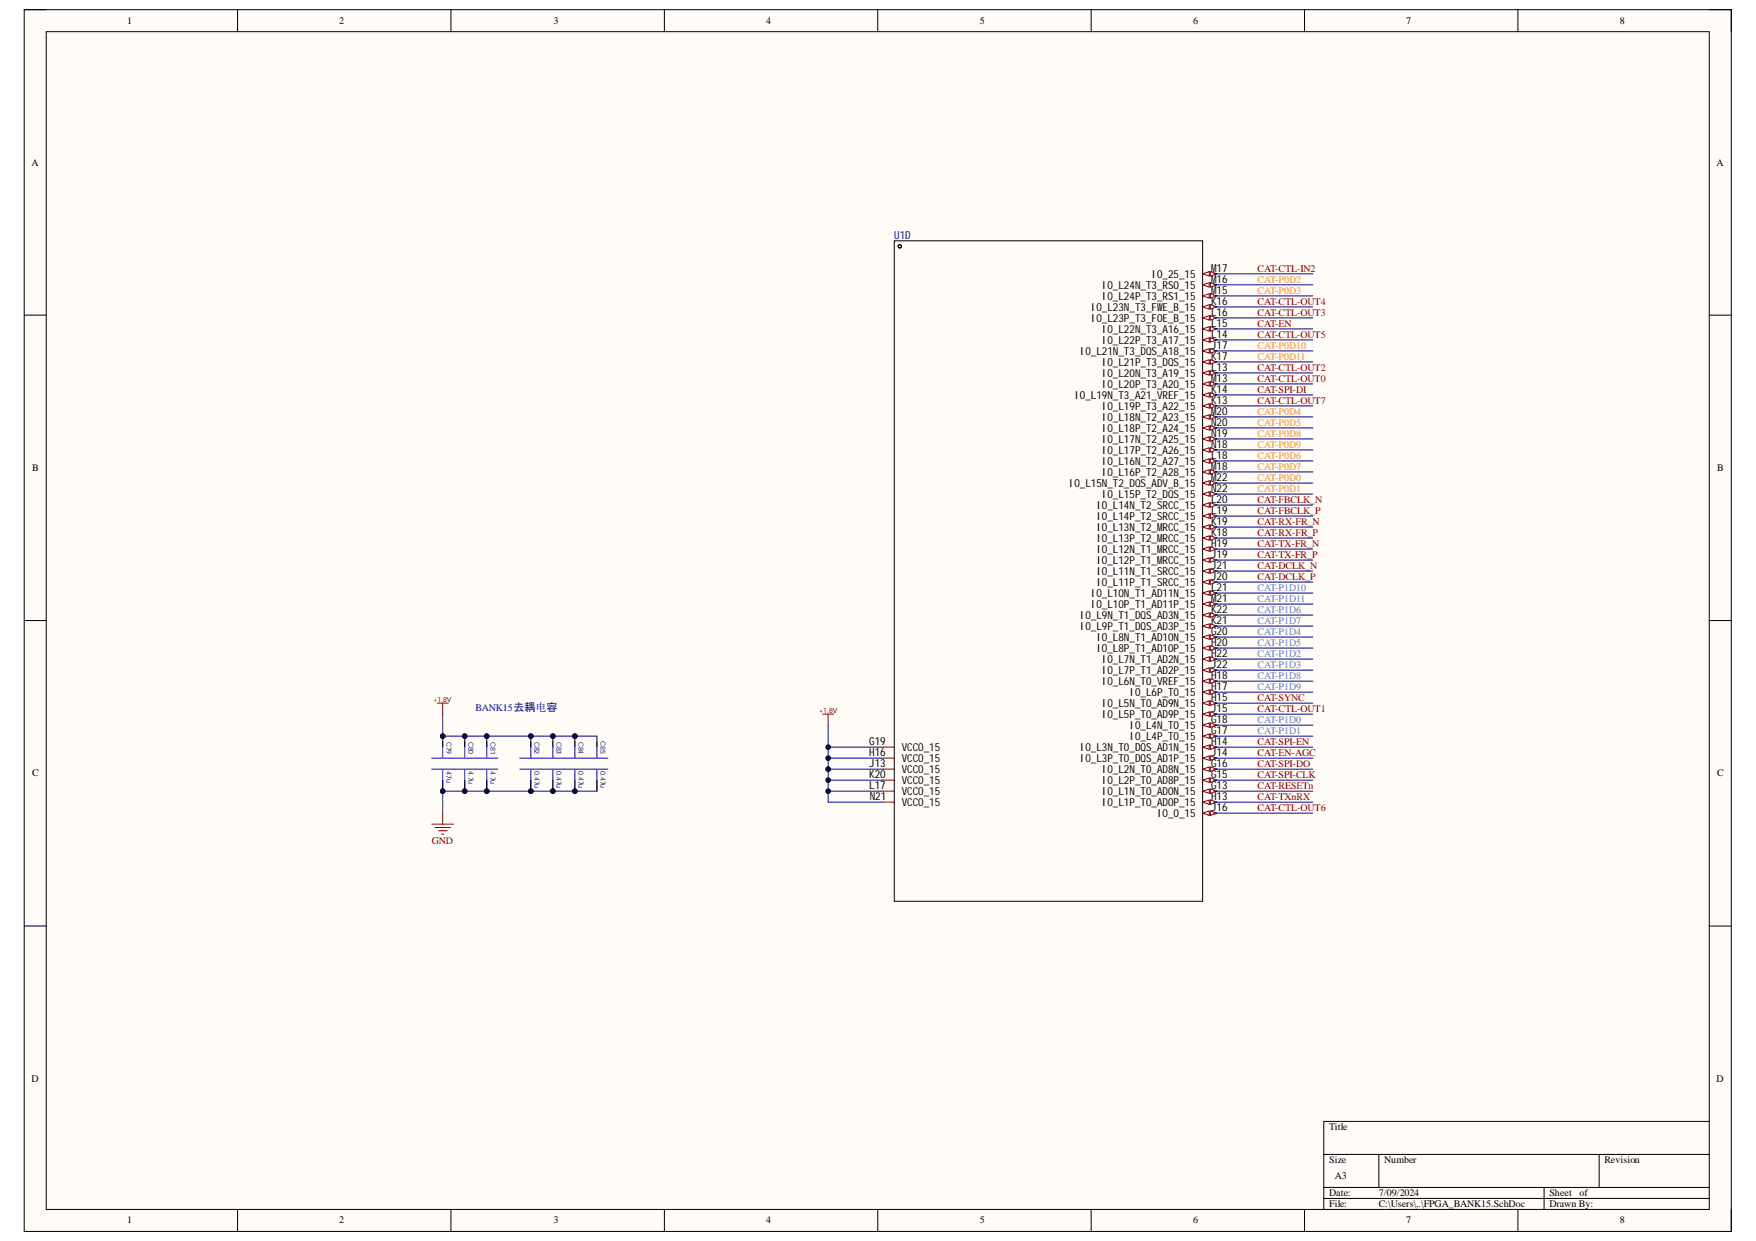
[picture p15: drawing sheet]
<svg xmlns="http://www.w3.org/2000/svg" width="297mm" height="210mm" viewBox="0 0 297 210" stroke-linecap="round" stroke-linejoin="round" font-family="sans-serif">
<defs><g id="words">
<text font-size="1.9" fill="#000080" x="151.3" y="40.4">U1D</text>
<g font-size="1.9">
<text x="194.8" y="47">IO_25_15</text>
<text x="204.9" y="47.9">M16</text>
<text x="204.9" y="46">M17</text>
<text x="184.5" y="52.5">IO_L23N_T3_FWE_B_15</text>
<text x="186.4" y="50.7">IO_L24P_T3_RS1_15</text>
<text x="186.4" y="48.8">IO_L24N_T3_RS0_15</text>
<text x="204.9" y="53.5">L16</text>
<text x="204.9" y="51.6">K16</text>
<text x="204.9" y="49.8">M15</text>
<text x="182.7" y="60">IO_L21N_T3_DQS_A18_15</text>
<text x="184.5" y="54.4">IO_L23P_T3_FOE_B_15</text>
<text x="186.4" y="58.1">IO_L22P_T3_A17_15</text>
<text x="186.4" y="56.3">IO_L22N_T3_A16_15</text>
<text x="204.9" y="59.1">J17</text>
<text x="204.9" y="57.2">L14</text>
<text x="204.9" y="55.3">L15</text>
<text x="186.4" y="65.6">IO_L20P_T3_A20_15</text>
<text x="186.4" y="63.7">IO_L20N_T3_A19_15</text>
<text x="186.4" y="61.8">IO_L21P_T3_DQS_15</text>
<text x="204.9" y="64.6">M13</text>
<text x="204.9" y="62.8">L13</text>
<text x="204.9" y="60.9">K17</text>
<text x="181.8" y="67.4">IO_L19N_T3_A21_VREF_15</text>
<text x="186.4" y="71.2">IO_L18N_T2_A23_15</text>
<text x="186.4" y="69.3">IO_L19P_T3_A22_15</text>
<text x="204.9" y="70.2">M20</text>
<text x="204.9" y="68.4">K13</text>
<text x="204.9" y="66.5">K14</text>
<text x="186.4" y="76.7">IO_L17P_T2_A26_15</text>
<text x="186.4" y="74.9">IO_L17N_T2_A25_15</text>
<text x="186.4" y="73">IO_L18P_T2_A24_15</text>
<text x="204.9" y="77.7">L18</text>
<text x="204.9" y="75.8">N18</text>
<text x="204.9" y="73.9">N19</text>
<text x="204.9" y="72.1">N20</text>
<text x="180.8" y="82.3">IO_L15N_T2_DQS_ADV_B_15</text>
<text x="186.4" y="80.5">IO_L16P_T2_A28_15</text>
<text x="186.4" y="78.6">IO_L16N_T2_A27_15</text>
<text x="204.9" y="83.3">N22</text>
<text x="204.9" y="81.4">M22</text>
<text x="204.9" y="79.5">M18</text>
<text x="185.5" y="89.8">IO_L13N_T2_MRCC_15</text>
<text x="185.5" y="87.9">IO_L14P_T2_SRCC_15</text>
<text x="185.5" y="86">IO_L14N_T2_SRCC_15</text>
<text x="186.4" y="84.2">IO_L15P_T2_DQS_15</text>
<text x="204.9" y="88.8">K19</text>
<text x="204.9" y="87">L19</text>
<text x="204.9" y="85.1">L20</text>
<text x="185.5" y="95.3">IO_L12P_T1_MRCC_15</text>
<text x="185.5" y="93.5">IO_L12N_T1_MRCC_15</text>
<text x="185.5" y="91.6">IO_L13P_T2_MRCC_15</text>
<text x="204.9" y="94.4">J19</text>
<text x="204.9" y="92.6">H19</text>
<text x="204.9" y="90.7">K18</text>
<text x="184.5" y="100.9">IO_L10N_T1_AD11N_15</text>
<text x="185.5" y="99.1">IO_L11P_T1_SRCC_15</text>
<text x="185.5" y="97.2">IO_L11N_T1_SRCC_15</text>
<text x="204.9" y="101.9">M21</text>
<text x="204.9" y="100">L21</text>
<text x="204.9" y="98.1">J20</text>
<text x="204.9" y="96.3">J21</text>
<text x="182.7" y="106.5">IO_L9P_T1_DQS_AD3P_15</text>
<text x="182.7" y="104.7">IO_L9N_T1_DQS_AD3N_15</text>
<text x="184.5" y="102.8">IO_L10P_T1_AD11P_15</text>
<text x="204.9" y="107.4">G20</text>
<text x="204.9" y="105.6">K21</text>
<text x="204.9" y="103.7">K22</text>
<text x="185.5" y="110.2">IO_L8P_T1_AD10P_15</text>
<text x="185.5" y="108.4">IO_L8N_T1_AD10N_15</text>
<text x="186.4" y="114">IO_L7P_T1_AD2P_15</text>
<text x="186.4" y="112.1">IO_L7N_T1_AD2N_15</text>
<text x="204.9" y="113">J22</text>
<text x="204.9" y="111.2">H22</text>
<text x="204.9" y="109.3">H20</text>
<text x="186.4" y="119.5">IO_L5N_T0_AD9N_15</text>
<text x="186.4" y="115.8">IO_L6N_T0_VREF_15</text>
<text x="191.1" y="117.7">IO_L6P_T0_15</text>
<text x="204.9" y="118.6">H15</text>
<text x="204.9" y="116.8">H17</text>
<text x="204.9" y="114.9">H18</text>
<text x="186.4" y="121.4">IO_L5P_T0_AD9P_15</text>
<text x="191.1" y="125.1">IO_L4P_T0_15</text>
<text x="191.1" y="123.3">IO_L4N_T0_15</text>
<text x="204.9" y="124.2">G17</text>
<text x="204.9" y="122.3">G18</text>
<text x="204.9" y="120.5">J15</text>
<text x="147" y="126.1">G19</text>
<text x="147" y="127.9">H16</text>
<text x="147" y="129.8">J13</text>
<text x="147" y="131.6">K20</text>
<text x="152.5" y="127">VCCO_15</text>
<text x="152.5" y="128.9">VCCO_15</text>
<text x="152.5" y="130.7">VCCO_15</text>
<text x="182.7" y="128.9">IO_L3P_T0_DQS_AD1P_15</text>
<text x="182.7" y="127">IO_L3N_T0_DQS_AD1N_15</text>
<text x="186.4" y="130.7">IO_L2N_T0_AD8N_15</text>
<text x="204.9" y="131.6">G15</text>
<text x="204.9" y="129.8">G16</text>
<text x="204.9" y="127.9">J14</text>
<text x="204.9" y="126.1">H14</text>
<text x="147" y="133.5">L17</text>
<text x="147.1" y="135.4">N21</text>
<text x="152.5" y="132.6">VCCO_15</text>
<text x="152.5" y="134.4">VCCO_15</text>
<text x="152.5" y="136.3">VCCO_15</text>
<text x="186.4" y="136.3">IO_L1P_T0_AD0P_15</text>
<text x="186.4" y="134.4">IO_L1N_T0_AD0N_15</text>
<text x="186.4" y="132.6">IO_L2P_T0_AD8P_15</text>
<text x="204.9" y="137.2">J16</text>
<text x="204.9" y="135.4">H13</text>
<text x="204.9" y="133.5">G13</text>
<text x="195.7" y="138.2">IO_0_15</text>
</g>
<g font-size="1.7">
<text x="21.5" y="4.1">1</text>
<text x="57.4" y="4.1">2</text>
<text x="93.6" y="4.1">3</text>
<text x="129.6" y="4.1">4</text>
<text x="165.8" y="4.1">5</text>
<text x="201.8" y="4.1">6</text>
<text x="237.9" y="4.1">7</text>
<text x="274" y="4.1">8</text>
<text x="5.3" y="28">A</text>
<text x="290.4" y="28">A</text>
<text x="5.4" y="79.7">B</text>
<text x="290.4" y="79.7">B</text>
<text x="5.4" y="131.3">C</text>
<text x="290.4" y="131.3">C</text>
<text x="5.3" y="183">D</text>
<text x="290.4" y="183">D</text>
<text x="224.8" y="191.1">Title</text>
<text x="224.8" y="196.7">Size</text>
<text x="234.2" y="196.7">Number</text>
<text x="271.4" y="196.7">Revision</text>
<text x="224.8" y="202.3">Date:</text>
<text x="225.8" y="199.5">A3</text>
<text x="233.2" y="202.3">7/09/2024</text>
<text x="262.1" y="202.3">Sheet</text>
<text x="267.2" y="202.3">of</text>
<text x="21.5" y="206.9">1</text>
<text x="57.4" y="206.9">2</text>
<text x="93.6" y="206.9">3</text>
<text x="129.6" y="206.9">4</text>
<text x="165.8" y="206.9">5</text>
<text x="201.8" y="206.9">6</text>
<text x="224.8" y="204.1">File:</text>
<text x="233.2" y="204.1">C:\Users\..\FPGA_BANK15.SchDoc</text>
<text x="237.9" y="206.9">7</text>
<text x="262.1" y="204.1">Drawn By:</text>
<text x="274" y="206.9">8</text>
</g>
<g font-size="1.7" fill="#980000">
<text x="212.7" y="45.9">CAT-CTL-IN2</text>
<text x="212.7" y="53.4">CAT-CTL-OUT3</text>
<text x="212.7" y="51.5">CAT-CTL-OUT4</text>
<text x="212.7" y="55.3">CAT-EN</text>
<text x="212.7" y="57.1">CAT-CTL-OUT5</text>
<text x="212.7" y="64.6">CAT-CTL-OUT0</text>
<text x="212.7" y="62.7">CAT-CTL-OUT2</text>
<text x="212.7" y="66.4">CAT-SPI-DI</text>
<text x="212.7" y="68.3">CAT-CTL-OUT7</text>
<text x="212.7" y="88.8">CAT-RX-FR_N</text>
<text x="212.7" y="86.9">CAT-FBCLK_P</text>
<text x="212.7" y="85">CAT-FBCLK_N</text>
<text x="212.7" y="90.6">CAT-RX-FR_P</text>
<text x="212.7" y="94.3">CAT-TX-FR_P</text>
<text x="212.7" y="92.5">CAT-TX-FR_N</text>
<text x="212.7" y="98.1">CAT-DCLK_P</text>
<text x="212.7" y="96.2">CAT-DCLK_N</text>
<text x="212.7" y="118.5">CAT-SYNC</text>
<text x="212.7" y="126">CAT-SPI-EN</text>
<text x="212.7" y="120.4">CAT-CTL-OUT1</text>
<text x="212.7" y="127.8">CAT-EN-AGC</text>
<text x="212.7" y="131.6">CAT-SPI-CLK</text>
<text x="212.7" y="129.7">CAT-SPI-DO</text>
<text x="212.7" y="133.4">CAT-RESETn</text>
<text x="212.7" y="135.3">CAT-TXnRX</text>
<text x="212.7" y="137.1">CAT-CTL-OUT6</text>
</g>
<g font-size="1.7" fill="#f90">
<text x="212.7" y="47.8">CAT-P0D2</text>
<text x="212.7" y="49.7">CAT-P0D3</text>
<text x="212.7" y="59">CAT-P0D10</text>
<text x="212.7" y="60.8">CAT-P0D11</text>
<text x="212.7" y="70.1">CAT-P0D4</text>
<text x="212.7" y="72">CAT-P0D5</text>
<text x="212.7" y="77.6">CAT-P0D6</text>
<text x="212.7" y="73.9">CAT-P0D8</text>
<text x="212.7" y="75.7">CAT-P0D9</text>
<text x="212.7" y="81.3">CAT-P0D0</text>
<text x="212.7" y="83.2">CAT-P0D1</text>
<text x="212.7" y="79.4">CAT-P0D7</text>
</g>
<g font-size="1.7" fill="#4a86e8">
<text x="212.7" y="99.9">CAT-P1D10</text>
<text x="212.7" y="101.8">CAT-P1D11</text>
<text x="212.7" y="107.4">CAT-P1D4</text>
<text x="212.7" y="103.6">CAT-P1D6</text>
<text x="212.7" y="105.5">CAT-P1D7</text>
<text x="212.7" y="111.1">CAT-P1D2</text>
<text x="212.7" y="112.9">CAT-P1D3</text>
<text x="212.7" y="109.2">CAT-P1D5</text>
<text x="212.7" y="114.8">CAT-P1D8</text>
<text x="212.7" y="116.7">CAT-P1D9</text>
<text x="212.7" y="122.3">CAT-P1D0</text>
<text x="212.7" y="124.1">CAT-P1D1</text>
</g>
<text font-size="1.7" fill="#000080" x="80.4" y="120.3">BANK15去耦电容</text>
<text font-size="1.7" fill="#800000" x="73.1" y="142.7">GND</text>
<g font-size="1.2" fill="#800000">
<text x="73.3" y="118.7">+1.8V</text>
<text x="138.6" y="120.6">+1.8V</text>
</g>
<g font-size="1.2" fill="#000080">
<text x="75.5" y="125.5" transform="rotate(90 75.5 125.5)">C79</text>
<text x="79.2" y="125.5" transform="rotate(90 79.2 125.5)">C80</text>
<text x="83" y="125.6" transform="rotate(90 83 125.6)">C81</text>
<text x="90.4" y="125.5" transform="rotate(90 90.4 125.5)">C82</text>
<text x="94.1" y="125.5" transform="rotate(90 94.1 125.5)">C83</text>
<text x="97.9" y="125.5" transform="rotate(90 97.9 125.5)">C84</text>
<text x="101.6" y="125.4" transform="rotate(90 101.6 125.4)">C85</text>
<text x="75.5" y="130.5" transform="rotate(90 75.5 130.5)">47u</text>
<text x="79.2" y="130.5" transform="rotate(90 79.2 130.5)">4.7u</text>
<text x="83" y="130.5" transform="rotate(90 83 130.5)">4.7u</text>
<text x="90.4" y="130.5" transform="rotate(90 90.4 130.5)">0.47u</text>
<text x="94.1" y="130.5" transform="rotate(90 94.1 130.5)">0.47u</text>
<text x="97.9" y="130.5" transform="rotate(90 97.9 130.5)">0.47u</text>
<text x="101.6" y="130.5" transform="rotate(90 101.6 130.5)">0.47u</text>
</g>
</g></defs>
<path d="M4.1 1.6h288.8v206.7h-288.8z" fill-rule="evenodd" fill="#fffcf8"/>
<path d="M4.1 1.6h288.8v206.7h-288.8z" fill="none" stroke="#000" stroke-width=".17"/>
<path d="M7.8 5.4h281.3v199.2h-281.3z" fill-rule="evenodd" fill="#fffcf8"/>
<g fill="none" stroke="#000" stroke-width=".17">
<path d="M4.1 1.6h3.7M7.8 5.4h281.3v199.2h-281.3zM40.2 1.6v3.8M76.3 1.6v3.8M112.4 1.6v3.8M148.5 1.6v3.8M184.6 1.6v3.8M220.7 1.6v3.8M256.8 1.6v3.8M289.1 1.6h3.8v3.8M4.1 53.3h3.7M289.1 53.3h3.8"/>
<path d="M4.1 105h3.7M289.1 105h3.8M4.1 156.6h3.7M289.1 156.6h3.8M223.9 195.3h65.2M233.2 195.3v5.5M270.5 195.3v5.5M289.1 189.7h-65.2v14.9M40.2 204.6v3.7M76.3 204.6v3.7M112.4 204.6v3.7M148.5 204.6v3.7"/>
<path d="M184.6 204.6v3.7M220.7 204.6v3.7M223.9 200.8h65.2M223.9 202.7h65.2M256.8 204.6v3.7M261.2 200.8v3.8M292.9 204.6v3.7"/>
</g>
<circle cx="74.9" cy="124.5" r=".37" fill="#000080"/>
<circle cx="74.9" cy="124.5" r=".37" fill="none" stroke="#000080" stroke-width=".17"/>
<circle cx="74.9" cy="133.8" r=".37" fill="#000080"/>
<circle cx="74.9" cy="133.8" r=".37" fill="none" stroke="#000080" stroke-width=".17"/>
<path d="M73 128.2h3.7M73 130.1h3.7M74.9 125.4v2.8M74.9 130.1v3.7" fill="none" stroke="#00f" stroke-width=".17"/>
<path d="M74.9 124.5v1.9" fill="none" stroke="#000" stroke-width=".17"/>
<circle cx="74.9" cy="124.5" r=".37" fill="#000080"/>
<circle cx="74.9" cy="124.5" r=".37" fill="none" stroke="#000080" stroke-width=".17"/>
<path d="M74.9 132v1.8" fill="none" stroke="#000" stroke-width=".17"/>
<circle cx="74.9" cy="133.8" r=".37" fill="#000080"/>
<circle cx="74.9" cy="133.8" r=".37" fill="none" stroke="#000080" stroke-width=".17"/>
<circle cx="78.6" cy="124.5" r=".37" fill="#000080"/>
<circle cx="78.6" cy="124.5" r=".37" fill="none" stroke="#000080" stroke-width=".17"/>
<circle cx="78.6" cy="133.8" r=".37" fill="#000080"/>
<circle cx="78.6" cy="133.8" r=".37" fill="none" stroke="#000080" stroke-width=".17"/>
<path d="M76.7 128.2h3.8M76.7 130.1h3.8M78.6 125.4v2.8M78.6 130.1v3.7" fill="none" stroke="#00f" stroke-width=".17"/>
<path d="M78.6 124.5v1.9" fill="none" stroke="#000" stroke-width=".17"/>
<circle cx="78.6" cy="124.5" r=".37" fill="#000080"/>
<circle cx="78.6" cy="124.5" r=".37" fill="none" stroke="#000080" stroke-width=".17"/>
<path d="M78.6 132v1.8" fill="none" stroke="#000" stroke-width=".17"/>
<circle cx="78.6" cy="133.8" r=".37" fill="#000080"/>
<circle cx="78.6" cy="133.8" r=".37" fill="none" stroke="#000080" stroke-width=".17"/>
<circle cx="82.3" cy="124.5" r=".37" fill="#000080"/>
<circle cx="82.3" cy="124.5" r=".37" fill="none" stroke="#000080" stroke-width=".17"/>
<circle cx="82.3" cy="133.8" r=".37" fill="#000080"/>
<circle cx="82.3" cy="133.8" r=".37" fill="none" stroke="#000080" stroke-width=".17"/>
<path d="M80.5 128.2h3.7M80.5 130.1h3.7M82.3 125.4v2.8M82.3 130.1v3.7" fill="none" stroke="#00f" stroke-width=".17"/>
<path d="M82.3 124.5v1.9" fill="none" stroke="#000" stroke-width=".17"/>
<circle cx="82.3" cy="124.5" r=".37" fill="#000080"/>
<circle cx="82.3" cy="124.5" r=".37" fill="none" stroke="#000080" stroke-width=".17"/>
<path d="M82.3 132v1.8" fill="none" stroke="#000" stroke-width=".17"/>
<circle cx="82.3" cy="133.8" r=".37" fill="#000080"/>
<circle cx="82.3" cy="133.8" r=".37" fill="none" stroke="#000080" stroke-width=".17"/>
<path d="M74 118.9h1.8M74.9 118.9v1.9M73 139.4h3.7M73.6 140h2.6M74.9 137.5v1.9M74.1 140.5h1.5M74.7 141.1h.4" fill="none" stroke="#800000" stroke-width=".17"/>
<circle cx="89.8" cy="124.5" r=".37" fill="#000080"/>
<circle cx="89.8" cy="124.5" r=".37" fill="none" stroke="#000080" stroke-width=".17"/>
<circle cx="89.8" cy="133.8" r=".37" fill="#000080"/>
<circle cx="89.8" cy="133.8" r=".37" fill="none" stroke="#000080" stroke-width=".17"/>
<path d="M87.9 128.2h3.8M87.9 130.1h3.8M89.8 125.4v2.8M89.8 130.1v3.7" fill="none" stroke="#00f" stroke-width=".17"/>
<path d="M89.8 124.5v1.9" fill="none" stroke="#000" stroke-width=".17"/>
<circle cx="89.8" cy="124.5" r=".37" fill="#000080"/>
<circle cx="89.8" cy="124.5" r=".37" fill="none" stroke="#000080" stroke-width=".17"/>
<path d="M89.8 132v1.8" fill="none" stroke="#000" stroke-width=".17"/>
<circle cx="89.8" cy="133.8" r=".37" fill="#000080"/>
<circle cx="89.8" cy="133.8" r=".37" fill="none" stroke="#000080" stroke-width=".17"/>
<circle cx="93.5" cy="124.5" r=".37" fill="#000080"/>
<circle cx="93.5" cy="124.5" r=".37" fill="none" stroke="#000080" stroke-width=".17"/>
<circle cx="93.5" cy="133.8" r=".37" fill="#000080"/>
<circle cx="93.5" cy="133.8" r=".37" fill="none" stroke="#000080" stroke-width=".17"/>
<path d="M91.7 128.2h3.7M91.7 130.1h3.7M93.5 125.4v2.8M93.5 130.1v3.7" fill="none" stroke="#00f" stroke-width=".17"/>
<path d="M93.5 124.5v1.9" fill="none" stroke="#000" stroke-width=".17"/>
<circle cx="93.5" cy="124.5" r=".37" fill="#000080"/>
<circle cx="93.5" cy="124.5" r=".37" fill="none" stroke="#000080" stroke-width=".17"/>
<path d="M93.5 132v1.8" fill="none" stroke="#000" stroke-width=".17"/>
<circle cx="93.5" cy="133.8" r=".37" fill="#000080"/>
<circle cx="93.5" cy="133.8" r=".37" fill="none" stroke="#000080" stroke-width=".17"/>
<circle cx="97.2" cy="124.5" r=".37" fill="#000080"/>
<circle cx="97.2" cy="124.5" r=".37" fill="none" stroke="#000080" stroke-width=".17"/>
<circle cx="97.2" cy="133.8" r=".37" fill="#000080"/>
<circle cx="97.2" cy="133.8" r=".37" fill="none" stroke="#000080" stroke-width=".17"/>
<path d="M95.4 128.2h3.7M95.4 130.1h3.7M97.2 125.4v2.8M97.2 130.1v3.7" fill="none" stroke="#00f" stroke-width=".17"/>
<path d="M97.2 124.5v1.9" fill="none" stroke="#000" stroke-width=".17"/>
<circle cx="97.2" cy="124.5" r=".37" fill="#000080"/>
<circle cx="97.2" cy="124.5" r=".37" fill="none" stroke="#000080" stroke-width=".17"/>
<path d="M97.2 132v1.8" fill="none" stroke="#000" stroke-width=".17"/>
<circle cx="97.2" cy="133.8" r=".37" fill="#000080"/>
<circle cx="97.2" cy="133.8" r=".37" fill="none" stroke="#000080" stroke-width=".17"/>
<path d="M99.1 128.2h3.7M99.1 130.1h3.7M101 125.4v2.8M101 130.1v3.7" fill="none" stroke="#00f" stroke-width=".17"/>
<path d="M151.3 40.7h52.1v111.7h-52.1zM101 124.5v1.9M101 132v1.8" fill="none" stroke="#000" stroke-width=".17"/>
<path d="M139.2 120.8h1.8M140.1 120.8v1.8" fill="none" stroke="#800000" stroke-width=".17"/>
<path d="M203.4 137.5h1.9" fill="none" stroke="#800" stroke-width=".17"/>
<path d="M203.4 137.5l1.2-.3v.7z" fill="#f8fcff"/>
<path d="M203.4 137.5l1.2-.3v.7z" fill="none" stroke="#800" stroke-width=".17"/>
<path d="M204.7 137.2l1.2 .3-1.2 .4z" fill="#f8fcff"/>
<path d="M203.4 135.7h1.9M204.7 137.2l1.2 .3-1.2 .4z" fill="none" stroke="#800" stroke-width=".17"/>
<path d="M203.4 135.7l1.2-.4v.8z" fill="#f8fcff"/>
<path d="M203.4 135.7l1.2-.4v.8z" fill="none" stroke="#800" stroke-width=".17"/>
<path d="M204.7 135.3l1.2 .4-1.2 .4z" fill="#f8fcff"/>
<path d="M203.4 133.8h1.9M204.7 135.3l1.2 .4-1.2 .4z" fill="none" stroke="#800" stroke-width=".17"/>
<path d="M203.4 133.8l1.2-.3v.7z" fill="#f8fcff"/>
<path d="M203.4 133.8l1.2-.3v.7z" fill="none" stroke="#800" stroke-width=".17"/>
<path d="M204.7 133.5l1.2 .3-1.2 .4z" fill="#f8fcff"/>
<path d="M203.4 132h1.9M204.7 133.5l1.2 .3-1.2 .4z" fill="none" stroke="#800" stroke-width=".17"/>
<path d="M203.4 132l1.2-.4v.7z" fill="#f8fcff"/>
<path d="M203.4 132l1.2-.4v.7z" fill="none" stroke="#800" stroke-width=".17"/>
<path d="M204.7 131.6l1.2 .4-1.2 .3z" fill="#f8fcff"/>
<path d="M203.4 130.1h1.9M204.7 131.6l1.2 .4-1.2 .3z" fill="none" stroke="#800" stroke-width=".17"/>
<path d="M203.4 130.1l1.2-.4v.8z" fill="#f8fcff"/>
<path d="M203.4 130.1l1.2-.4v.8z" fill="none" stroke="#800" stroke-width=".17"/>
<path d="M204.7 129.7l1.2 .4-1.2 .4z" fill="#f8fcff"/>
<path d="M203.4 128.2h1.9M204.7 129.7l1.2 .4-1.2 .4z" fill="none" stroke="#800" stroke-width=".17"/>
<path d="M203.4 128.2l1.2-.3v.7z" fill="#f8fcff"/>
<path d="M203.4 128.2l1.2-.3v.7z" fill="none" stroke="#800" stroke-width=".17"/>
<path d="M204.7 127.9l1.2 .3-1.2 .4z" fill="#f8fcff"/>
<path d="M203.4 126.4h1.9M204.7 127.9l1.2 .3-1.2 .4z" fill="none" stroke="#800" stroke-width=".17"/>
<path d="M203.4 126.4l1.2-.4v.7z" fill="#f8fcff"/>
<path d="M203.4 126.4l1.2-.4v.7z" fill="none" stroke="#800" stroke-width=".17"/>
<path d="M204.7 126l1.2 .4-1.2 .3z" fill="#f8fcff"/>
<path d="M203.4 124.5h1.9M204.7 126l1.2 .4-1.2 .3z" fill="none" stroke="#800" stroke-width=".17"/>
<path d="M203.4 124.5l1.2-.4v.8z" fill="#f8fcff"/>
<path d="M203.4 124.5l1.2-.4v.8z" fill="none" stroke="#800" stroke-width=".17"/>
<path d="M204.7 124.1l1.2 .4-1.2 .4z" fill="#f8fcff"/>
<path d="M203.4 122.7h1.9M204.7 124.1l1.2 .4-1.2 .4z" fill="none" stroke="#800" stroke-width=".17"/>
<path d="M203.4 122.7l1.2-.4v.7z" fill="#f8fcff"/>
<path d="M203.4 122.7l1.2-.4v.7z" fill="none" stroke="#800" stroke-width=".17"/>
<path d="M204.7 122.3l1.2 .4-1.2 .3z" fill="#f8fcff"/>
<path d="M203.4 120.8h1.9M204.7 122.3l1.2 .4-1.2 .3z" fill="none" stroke="#800" stroke-width=".17"/>
<path d="M203.4 120.8l1.2-.4v.8z" fill="#f8fcff"/>
<path d="M203.4 120.8l1.2-.4v.8z" fill="none" stroke="#800" stroke-width=".17"/>
<path d="M204.7 120.4l1.2 .4-1.2 .4z" fill="#f8fcff"/>
<path d="M203.4 118.9h1.9M204.7 120.4l1.2 .4-1.2 .4z" fill="none" stroke="#800" stroke-width=".17"/>
<path d="M203.4 118.9l1.2-.3v.7z" fill="#f8fcff"/>
<path d="M203.4 118.9l1.2-.3v.7z" fill="none" stroke="#800" stroke-width=".17"/>
<path d="M204.7 118.6l1.2 .3-1.2 .4z" fill="#f8fcff"/>
<path d="M203.4 117.1h1.9M204.7 118.6l1.2 .3-1.2 .4z" fill="none" stroke="#800" stroke-width=".17"/>
<path d="M203.4 117.1l1.2-.4v.7z" fill="#f8fcff"/>
<path d="M203.4 117.1l1.2-.4v.7z" fill="none" stroke="#800" stroke-width=".17"/>
<path d="M204.7 116.7l1.2 .4-1.2 .3z" fill="#f8fcff"/>
<path d="M203.4 115.2h1.9M204.7 116.7l1.2 .4-1.2 .3z" fill="none" stroke="#800" stroke-width=".17"/>
<path d="M203.4 115.2l1.2-.4v.8z" fill="#f8fcff"/>
<path d="M203.4 115.2l1.2-.4v.8z" fill="none" stroke="#800" stroke-width=".17"/>
<path d="M204.7 114.8l1.2 .4-1.2 .4z" fill="#f8fcff"/>
<path d="M203.4 113.3h1.9M204.7 114.8l1.2 .4-1.2 .4z" fill="none" stroke="#800" stroke-width=".17"/>
<path d="M203.4 113.3l1.2-.3v.7z" fill="#f8fcff"/>
<path d="M203.4 113.3l1.2-.3v.7z" fill="none" stroke="#800" stroke-width=".17"/>
<path d="M204.7 113l1.2 .3-1.2 .4z" fill="#f8fcff"/>
<path d="M203.4 111.5h1.9M204.7 113l1.2 .3-1.2 .4z" fill="none" stroke="#800" stroke-width=".17"/>
<path d="M203.4 111.5l1.2-.4v.8z" fill="#f8fcff"/>
<path d="M203.4 111.5l1.2-.4v.8z" fill="none" stroke="#800" stroke-width=".17"/>
<path d="M204.7 111.1l1.2 .4-1.2 .4z" fill="#f8fcff"/>
<path d="M203.4 109.6h1.9M204.7 111.1l1.2 .4-1.2 .4z" fill="none" stroke="#800" stroke-width=".17"/>
<path d="M203.4 109.6l1.2-.4v.8z" fill="#f8fcff"/>
<path d="M203.4 109.6l1.2-.4v.8z" fill="none" stroke="#800" stroke-width=".17"/>
<path d="M204.7 109.2l1.2 .4-1.2 .4z" fill="#f8fcff"/>
<path d="M203.4 107.8h1.9M204.7 109.2l1.2 .4-1.2 .4z" fill="none" stroke="#800" stroke-width=".17"/>
<path d="M203.4 107.8l1.2-.4v.7z" fill="#f8fcff"/>
<path d="M203.4 107.8l1.2-.4v.7z" fill="none" stroke="#800" stroke-width=".17"/>
<path d="M204.7 107.4l1.2 .4-1.2 .3z" fill="#f8fcff"/>
<path d="M203.4 105.9h1.9M204.7 107.4l1.2 .4-1.2 .3z" fill="none" stroke="#800" stroke-width=".17"/>
<path d="M203.4 105.9l1.2-.4v.8z" fill="#f8fcff"/>
<path d="M203.4 105.9l1.2-.4v.8z" fill="none" stroke="#800" stroke-width=".17"/>
<path d="M204.7 105.5l1.2 .4-1.2 .4z" fill="#f8fcff"/>
<path d="M203.4 104h1.9M204.7 105.5l1.2 .4-1.2 .4z" fill="none" stroke="#800" stroke-width=".17"/>
<path d="M203.4 104l1.2-.3v.7z" fill="#f8fcff"/>
<path d="M203.4 104l1.2-.3v.7z" fill="none" stroke="#800" stroke-width=".17"/>
<path d="M204.7 103.7l1.2 .3-1.2 .4z" fill="#f8fcff"/>
<path d="M203.4 102.2h1.9M204.7 103.7l1.2 .3-1.2 .4z" fill="none" stroke="#800" stroke-width=".17"/>
<path d="M203.4 102.2l1.2-.4v.7z" fill="#f8fcff"/>
<path d="M203.4 102.2l1.2-.4v.7z" fill="none" stroke="#800" stroke-width=".17"/>
<path d="M204.7 101.8l1.2 .4-1.2 .3z" fill="#f8fcff"/>
<path d="M203.4 100.3h1.9M204.7 101.8l1.2 .4-1.2 .3z" fill="none" stroke="#800" stroke-width=".17"/>
<path d="M203.4 100.3l1.2-.4v.8z" fill="#f8fcff"/>
<path d="M203.4 100.3l1.2-.4v.8z" fill="none" stroke="#800" stroke-width=".17"/>
<path d="M204.7 99.9l1.2 .4-1.2 .4z" fill="#f8fcff"/>
<path d="M203.4 98.4h1.9M204.7 99.9l1.2 .4-1.2 .4z" fill="none" stroke="#800" stroke-width=".17"/>
<path d="M203.4 98.4l1.2-.3v.7z" fill="#f8fcff"/>
<path d="M203.4 98.4l1.2-.3v.7z" fill="none" stroke="#800" stroke-width=".17"/>
<path d="M204.7 98.1l1.2 .3-1.2 .4z" fill="#f8fcff"/>
<path d="M203.4 96.6h1.9M204.7 98.1l1.2 .3-1.2 .4z" fill="none" stroke="#800" stroke-width=".17"/>
<path d="M203.4 96.6l1.2-.4v.8z" fill="#f8fcff"/>
<path d="M203.4 96.6l1.2-.4v.8z" fill="none" stroke="#800" stroke-width=".17"/>
<path d="M204.7 96.2l1.2 .4-1.2 .4z" fill="#f8fcff"/>
<path d="M203.4 94.7h1.9M204.7 96.2l1.2 .4-1.2 .4z" fill="none" stroke="#800" stroke-width=".17"/>
<path d="M203.4 94.7l1.2-.3v.7z" fill="#f8fcff"/>
<path d="M203.4 94.7l1.2-.3v.7z" fill="none" stroke="#800" stroke-width=".17"/>
<path d="M204.7 94.4l1.2 .3-1.2 .4z" fill="#f8fcff"/>
<path d="M203.4 92.9h1.9M204.7 94.4l1.2 .3-1.2 .4z" fill="none" stroke="#800" stroke-width=".17"/>
<path d="M203.4 92.9l1.2-.4v.7z" fill="#f8fcff"/>
<path d="M203.4 92.9l1.2-.4v.7z" fill="none" stroke="#800" stroke-width=".17"/>
<path d="M204.7 92.5l1.2 .4-1.2 .3z" fill="#f8fcff"/>
<path d="M203.4 91h1.9M204.7 92.5l1.2 .4-1.2 .3z" fill="none" stroke="#800" stroke-width=".17"/>
<path d="M203.4 91l1.2-.4v.8z" fill="#f8fcff"/>
<path d="M203.4 91l1.2-.4v.8z" fill="none" stroke="#800" stroke-width=".17"/>
<path d="M204.7 90.6l1.2 .4-1.2 .4z" fill="#f8fcff"/>
<path d="M203.4 89.1h1.9M204.7 90.6l1.2 .4-1.2 .4z" fill="none" stroke="#800" stroke-width=".17"/>
<path d="M203.4 89.1l1.2-.3v.7z" fill="#f8fcff"/>
<path d="M203.4 89.1l1.2-.3v.7z" fill="none" stroke="#800" stroke-width=".17"/>
<path d="M204.7 88.8l1.2 .3-1.2 .4z" fill="#f8fcff"/>
<path d="M203.4 87.3h1.9M204.7 88.8l1.2 .3-1.2 .4z" fill="none" stroke="#800" stroke-width=".17"/>
<path d="M203.4 87.3l1.2-.4v.8z" fill="#f8fcff"/>
<path d="M203.4 87.3l1.2-.4v.8z" fill="none" stroke="#800" stroke-width=".17"/>
<path d="M204.7 86.9l1.2 .4-1.2 .4z" fill="#f8fcff"/>
<path d="M203.4 85.4h1.9M204.7 86.9l1.2 .4-1.2 .4z" fill="none" stroke="#800" stroke-width=".17"/>
<path d="M203.4 85.4l1.2-.4v.8z" fill="#f8fcff"/>
<path d="M203.4 85.4l1.2-.4v.8z" fill="none" stroke="#800" stroke-width=".17"/>
<path d="M204.7 85l1.2 .4-1.2 .4z" fill="#f8fcff"/>
<path d="M203.4 83.6h1.9M204.7 85l1.2 .4-1.2 .4z" fill="none" stroke="#800" stroke-width=".17"/>
<path d="M203.4 83.6l1.2-.4v.7z" fill="#f8fcff"/>
<path d="M203.4 83.6l1.2-.4v.7z" fill="none" stroke="#800" stroke-width=".17"/>
<path d="M204.7 83.2l1.2 .4-1.2 .3z" fill="#f8fcff"/>
<path d="M203.4 81.7h1.9M204.7 83.2l1.2 .4-1.2 .3z" fill="none" stroke="#800" stroke-width=".17"/>
<path d="M203.4 81.7l1.2-.4v.8z" fill="#f8fcff"/>
<path d="M203.4 81.7l1.2-.4v.8z" fill="none" stroke="#800" stroke-width=".17"/>
<path d="M204.7 81.3l1.2 .4-1.2 .4z" fill="#f8fcff"/>
<path d="M203.4 79.8h1.9M204.7 81.3l1.2 .4-1.2 .4z" fill="none" stroke="#800" stroke-width=".17"/>
<path d="M203.4 79.8l1.2-.3v.7z" fill="#f8fcff"/>
<path d="M203.4 79.8l1.2-.3v.7z" fill="none" stroke="#800" stroke-width=".17"/>
<path d="M204.7 79.5l1.2 .3-1.2 .4z" fill="#f8fcff"/>
<path d="M203.4 78h1.9M204.7 79.5l1.2 .3-1.2 .4z" fill="none" stroke="#800" stroke-width=".17"/>
<path d="M203.4 78l1.2-.4v.7z" fill="#f8fcff"/>
<path d="M203.4 78l1.2-.4v.7z" fill="none" stroke="#800" stroke-width=".17"/>
<path d="M204.7 77.6l1.2 .4-1.2 .3z" fill="#f8fcff"/>
<path d="M203.4 76.1h1.9M204.7 77.6l1.2 .4-1.2 .3z" fill="none" stroke="#800" stroke-width=".17"/>
<path d="M203.4 76.1l1.2-.4v.8z" fill="#f8fcff"/>
<path d="M203.4 76.1l1.2-.4v.8z" fill="none" stroke="#800" stroke-width=".17"/>
<path d="M204.7 75.7l1.2 .4-1.2 .4z" fill="#f8fcff"/>
<path d="M203.4 74.2h1.9M204.7 75.7l1.2 .4-1.2 .4z" fill="none" stroke="#800" stroke-width=".17"/>
<path d="M203.4 74.2l1.2-.3v.7z" fill="#f8fcff"/>
<path d="M203.4 74.2l1.2-.3v.7z" fill="none" stroke="#800" stroke-width=".17"/>
<path d="M204.7 73.9l1.2 .3-1.2 .4z" fill="#f8fcff"/>
<path d="M203.4 72.4h1.9M204.7 73.9l1.2 .3-1.2 .4z" fill="none" stroke="#800" stroke-width=".17"/>
<path d="M203.4 72.4l1.2-.4v.8z" fill="#f8fcff"/>
<path d="M203.4 72.4l1.2-.4v.8z" fill="none" stroke="#800" stroke-width=".17"/>
<path d="M204.7 72l1.2 .4-1.2 .4z" fill="#f8fcff"/>
<path d="M203.4 70.5h1.9M204.7 72l1.2 .4-1.2 .4z" fill="none" stroke="#800" stroke-width=".17"/>
<path d="M203.4 70.5l1.2-.4v.8z" fill="#f8fcff"/>
<path d="M203.4 70.5l1.2-.4v.8z" fill="none" stroke="#800" stroke-width=".17"/>
<path d="M204.7 70.1l1.2 .4-1.2 .4z" fill="#f8fcff"/>
<path d="M203.4 68.7h1.9M204.7 70.1l1.2 .4-1.2 .4z" fill="none" stroke="#800" stroke-width=".17"/>
<path d="M203.4 68.7l1.2-.4v.7z" fill="#f8fcff"/>
<path d="M203.4 68.7l1.2-.4v.7z" fill="none" stroke="#800" stroke-width=".17"/>
<path d="M204.7 68.3l1.2 .4-1.2 .3z" fill="#f8fcff"/>
<path d="M203.4 66.8h1.9M204.7 68.3l1.2 .4-1.2 .3z" fill="none" stroke="#800" stroke-width=".17"/>
<path d="M203.4 66.8l1.2-.4v.8z" fill="#f8fcff"/>
<path d="M203.4 66.8l1.2-.4v.8z" fill="none" stroke="#800" stroke-width=".17"/>
<path d="M204.7 66.4l1.2 .4-1.2 .4z" fill="#f8fcff"/>
<path d="M203.4 64.9h1.9M204.7 66.4l1.2 .4-1.2 .4z" fill="none" stroke="#800" stroke-width=".17"/>
<path d="M203.4 64.9l1.2-.3v.7z" fill="#f8fcff"/>
<path d="M203.4 64.9l1.2-.3v.7z" fill="none" stroke="#800" stroke-width=".17"/>
<path d="M204.7 64.6l1.2 .3-1.2 .4z" fill="#f8fcff"/>
<path d="M203.4 63.1h1.9M204.7 64.6l1.2 .3-1.2 .4z" fill="none" stroke="#800" stroke-width=".17"/>
<path d="M203.4 63.1l1.2-.4v.7z" fill="#f8fcff"/>
<path d="M203.4 63.1l1.2-.4v.7z" fill="none" stroke="#800" stroke-width=".17"/>
<path d="M204.7 62.7l1.2 .4-1.2 .3z" fill="#f8fcff"/>
<path d="M203.4 61.2h1.9M204.7 62.7l1.2 .4-1.2 .3z" fill="none" stroke="#800" stroke-width=".17"/>
<path d="M203.4 61.2l1.2-.4v.8z" fill="#f8fcff"/>
<path d="M203.4 61.2l1.2-.4v.8z" fill="none" stroke="#800" stroke-width=".17"/>
<path d="M204.7 60.8l1.2 .4-1.2 .4z" fill="#f8fcff"/>
<path d="M203.4 59.4h1.9M204.7 60.8l1.2 .4-1.2 .4z" fill="none" stroke="#800" stroke-width=".17"/>
<path d="M203.4 59.4l1.2-.4v.7z" fill="#f8fcff"/>
<path d="M203.4 59.4l1.2-.4v.7z" fill="none" stroke="#800" stroke-width=".17"/>
<path d="M204.7 59l1.2 .4-1.2 .3z" fill="#f8fcff"/>
<path d="M203.4 57.5h1.9M204.7 59l1.2 .4-1.2 .3z" fill="none" stroke="#800" stroke-width=".17"/>
<path d="M203.4 57.5l1.2-.4v.8z" fill="#f8fcff"/>
<path d="M203.4 57.5l1.2-.4v.8z" fill="none" stroke="#800" stroke-width=".17"/>
<path d="M204.7 57.1l1.2 .4-1.2 .4z" fill="#f8fcff"/>
<path d="M203.4 55.6h1.9M204.7 57.1l1.2 .4-1.2 .4z" fill="none" stroke="#800" stroke-width=".17"/>
<path d="M203.4 55.6l1.2-.3v.7z" fill="#f8fcff"/>
<path d="M203.4 55.6l1.2-.3v.7z" fill="none" stroke="#800" stroke-width=".17"/>
<path d="M204.7 55.3l1.2 .3-1.2 .4z" fill="#f8fcff"/>
<path d="M203.4 53.8h1.9M204.7 55.3l1.2 .3-1.2 .4z" fill="none" stroke="#800" stroke-width=".17"/>
<path d="M203.4 53.8l1.2-.4v.7z" fill="#f8fcff"/>
<path d="M203.4 53.8l1.2-.4v.7z" fill="none" stroke="#800" stroke-width=".17"/>
<path d="M204.7 53.4l1.2 .4-1.2 .3z" fill="#f8fcff"/>
<path d="M203.4 51.9h1.9M204.7 53.4l1.2 .4-1.2 .3z" fill="none" stroke="#800" stroke-width=".17"/>
<path d="M203.4 51.9l1.2-.4v.8z" fill="#f8fcff"/>
<path d="M203.4 51.9l1.2-.4v.8z" fill="none" stroke="#800" stroke-width=".17"/>
<path d="M204.7 51.5l1.2 .4-1.2 .4z" fill="#f8fcff"/>
<path d="M203.4 50h1.9M204.7 51.5l1.2 .4-1.2 .4z" fill="none" stroke="#800" stroke-width=".17"/>
<path d="M203.4 50l1.2-.3v.7z" fill="#f8fcff"/>
<path d="M203.4 50l1.2-.3v.7z" fill="none" stroke="#800" stroke-width=".17"/>
<path d="M204.7 49.7l1.2 .3-1.2 .4z" fill="#f8fcff"/>
<path d="M203.4 48.2h1.9M204.7 49.7l1.2 .3-1.2 .4z" fill="none" stroke="#800" stroke-width=".17"/>
<path d="M203.4 48.2l1.2-.4v.8z" fill="#f8fcff"/>
<path d="M203.4 48.2l1.2-.4v.8z" fill="none" stroke="#800" stroke-width=".17"/>
<path d="M204.7 47.8l1.2 .4-1.2 .4z" fill="#f8fcff"/>
<path d="M203.4 46.3h1.9M204.7 47.8l1.2 .4-1.2 .4z" fill="none" stroke="#800" stroke-width=".17"/>
<path d="M203.4 46.3l1.2-.4v.8z" fill="#f8fcff"/>
<path d="M203.4 46.3l1.2-.4v.8z" fill="none" stroke="#800" stroke-width=".17"/>
<path d="M204.7 45.9l1.2 .4-1.2 .4z" fill="#f8fcff"/>
<path d="M204.7 45.9l1.2 .4-1.2 .4zM149.4 126.4h1.9M149.4 128.2h1.9M149.4 130.1h1.9M149.4 132h1.9M149.4 133.8h1.9M149.4 135.7h1.9" fill="none" stroke="#800" stroke-width=".17"/>
<circle cx="152.2" cy="41.7" r=".28" fill="none" stroke="#000" stroke-width=".17"/>
<path d="M74.9 120.8v3.7h26.1" fill="none" stroke="#000080" stroke-width=".17"/>
<circle cx="74.9" cy="124.5" r=".37" fill="#000080"/>
<circle cx="74.9" cy="124.5" r=".37" fill="none" stroke="#000080" stroke-width=".17"/>
<circle cx="78.6" cy="124.5" r=".37" fill="#000080"/>
<circle cx="78.6" cy="124.5" r=".37" fill="none" stroke="#000080" stroke-width=".17"/>
<circle cx="82.3" cy="124.5" r=".37" fill="#000080"/>
<circle cx="82.3" cy="124.5" r=".37" fill="none" stroke="#000080" stroke-width=".17"/>
<circle cx="89.8" cy="124.5" r=".37" fill="#000080"/>
<circle cx="89.8" cy="124.5" r=".37" fill="none" stroke="#000080" stroke-width=".17"/>
<circle cx="93.5" cy="124.5" r=".37" fill="#000080"/>
<circle cx="93.5" cy="124.5" r=".37" fill="none" stroke="#000080" stroke-width=".17"/>
<circle cx="97.2" cy="124.5" r=".37" fill="#000080"/>
<g fill="none" stroke="#000080" stroke-width=".17">
<path d="M101 133.8h-26.1v3.7"/>
<circle cx="97.2" cy="124.5" r=".37"/>
</g>
<circle cx="74.9" cy="133.8" r=".37" fill="#000080"/>
<circle cx="74.9" cy="133.8" r=".37" fill="none" stroke="#000080" stroke-width=".17"/>
<circle cx="78.6" cy="133.8" r=".37" fill="#000080"/>
<circle cx="78.6" cy="133.8" r=".37" fill="none" stroke="#000080" stroke-width=".17"/>
<circle cx="82.3" cy="133.8" r=".37" fill="#000080"/>
<circle cx="82.3" cy="133.8" r=".37" fill="none" stroke="#000080" stroke-width=".17"/>
<circle cx="89.8" cy="133.8" r=".37" fill="#000080"/>
<circle cx="89.8" cy="133.8" r=".37" fill="none" stroke="#000080" stroke-width=".17"/>
<circle cx="93.5" cy="133.8" r=".37" fill="#000080"/>
<circle cx="93.5" cy="133.8" r=".37" fill="none" stroke="#000080" stroke-width=".17"/>
<circle cx="97.2" cy="133.8" r=".37" fill="#000080"/>
<g fill="none" stroke="#000080" stroke-width=".17">
<path d="M205.3 55.6h16.8M205.3 51.9h16.8M205.3 53.8h16.8M205.3 57.5h16.8M205.3 48.2h16.8M205.3 50h16.8M205.3 59.4h16.8M205.3 68.7h16.8M205.3 66.8h16.8M205.3 64.9h16.8M205.3 63.1h16.8M205.3 70.5h16.8"/>
<path d="M205.3 72.4h16.8M205.3 78h16.8M205.3 79.8h16.8M205.3 74.2h16.8M205.3 76.1h16.8M205.3 61.2h16.8M205.3 81.7h16.8M205.3 83.6h16.8M205.3 98.4h16.8M205.3 96.6h16.8M205.3 94.7h16.8M205.3 92.9h16.8"/>
<path d="M205.3 91h16.8M205.3 89.1h16.8M205.3 87.3h16.8M205.3 85.4h16.8M205.3 118.9h16.8M205.3 111.5h16.8M205.3 113.3h16.8M205.3 107.8h16.8M205.3 109.6h16.8M205.3 104h16.8M205.3 105.9h16.8M205.3 115.2h16.8"/>
<path d="M205.3 117.1h16.8M205.3 100.3h16.8M205.3 102.2h16.8M140.1 133.8h9.3M205.3 133.8h16.8M205.3 128.2h16.8M205.3 132h16.8M205.3 126.4h16.8M205.3 135.7h16.8M205.3 120.8h16.8M205.3 130.1h16.8M205.3 137.5h16.8"/>
<path d="M205.3 122.7h16.8M205.3 124.5h16.8"/>
<circle cx="97.2" cy="133.8" r=".37"/>
</g>
<circle cx="140.1" cy="133.8" r=".37" fill="#000080"/>
<g fill="none" stroke="#000080" stroke-width=".17">
<path d="M140.1 132h9.3"/>
<circle cx="140.1" cy="133.8" r=".37"/>
</g>
<circle cx="140.1" cy="132" r=".37" fill="#000080"/>
<g fill="none" stroke="#000080" stroke-width=".17">
<path d="M140.1 130.1h9.3"/>
<circle cx="140.1" cy="132" r=".37"/>
</g>
<circle cx="140.1" cy="130.1" r=".37" fill="#000080"/>
<g fill="none" stroke="#000080" stroke-width=".17">
<path d="M149.4 128.2h-9.3v1.9"/>
<circle cx="140.1" cy="130.1" r=".37"/>
</g>
<circle cx="140.1" cy="128.2" r=".37" fill="#000080"/>
<circle cx="140.1" cy="128.2" r=".37" fill="none" stroke="#000080" stroke-width=".17"/>
<circle cx="140.1" cy="130.1" r=".37" fill="#000080"/>
<g fill="none" stroke="#000080" stroke-width=".17">
<path d="M140.1 126.4h9.3"/>
<circle cx="140.1" cy="130.1" r=".37"/>
</g>
<circle cx="140.1" cy="126.4" r=".37" fill="#000080"/>
<g fill="none" stroke="#000080" stroke-width=".17">
<path d="M205.3 46.3h16.8M140.1 130.1v5.6h9.3"/>
<circle cx="140.1" cy="126.4" r=".37"/>
</g>
<circle cx="140.1" cy="130.1" r=".37" fill="#000080"/>
<circle cx="140.1" cy="130.1" r=".37" fill="none" stroke="#000080" stroke-width=".17"/>
<circle cx="140.1" cy="132" r=".37" fill="#000080"/>
<circle cx="140.1" cy="132" r=".37" fill="none" stroke="#000080" stroke-width=".17"/>
<circle cx="140.1" cy="133.8" r=".37" fill="#000080"/>
<g fill="none" stroke="#000080" stroke-width=".17">
<path d="M140.1 122.6v5.6"/>
<circle cx="140.1" cy="133.8" r=".37"/>
</g>
<circle cx="140.1" cy="128.2" r=".37" fill="#000080"/>
<circle cx="140.1" cy="128.2" r=".37" fill="none" stroke="#000080" stroke-width=".17"/>
<circle cx="140.1" cy="126.4" r=".37" fill="#000080"/>
<circle cx="140.1" cy="126.4" r=".37" fill="none" stroke="#000080" stroke-width=".17"/>
<use href="#words"/>
</svg>
